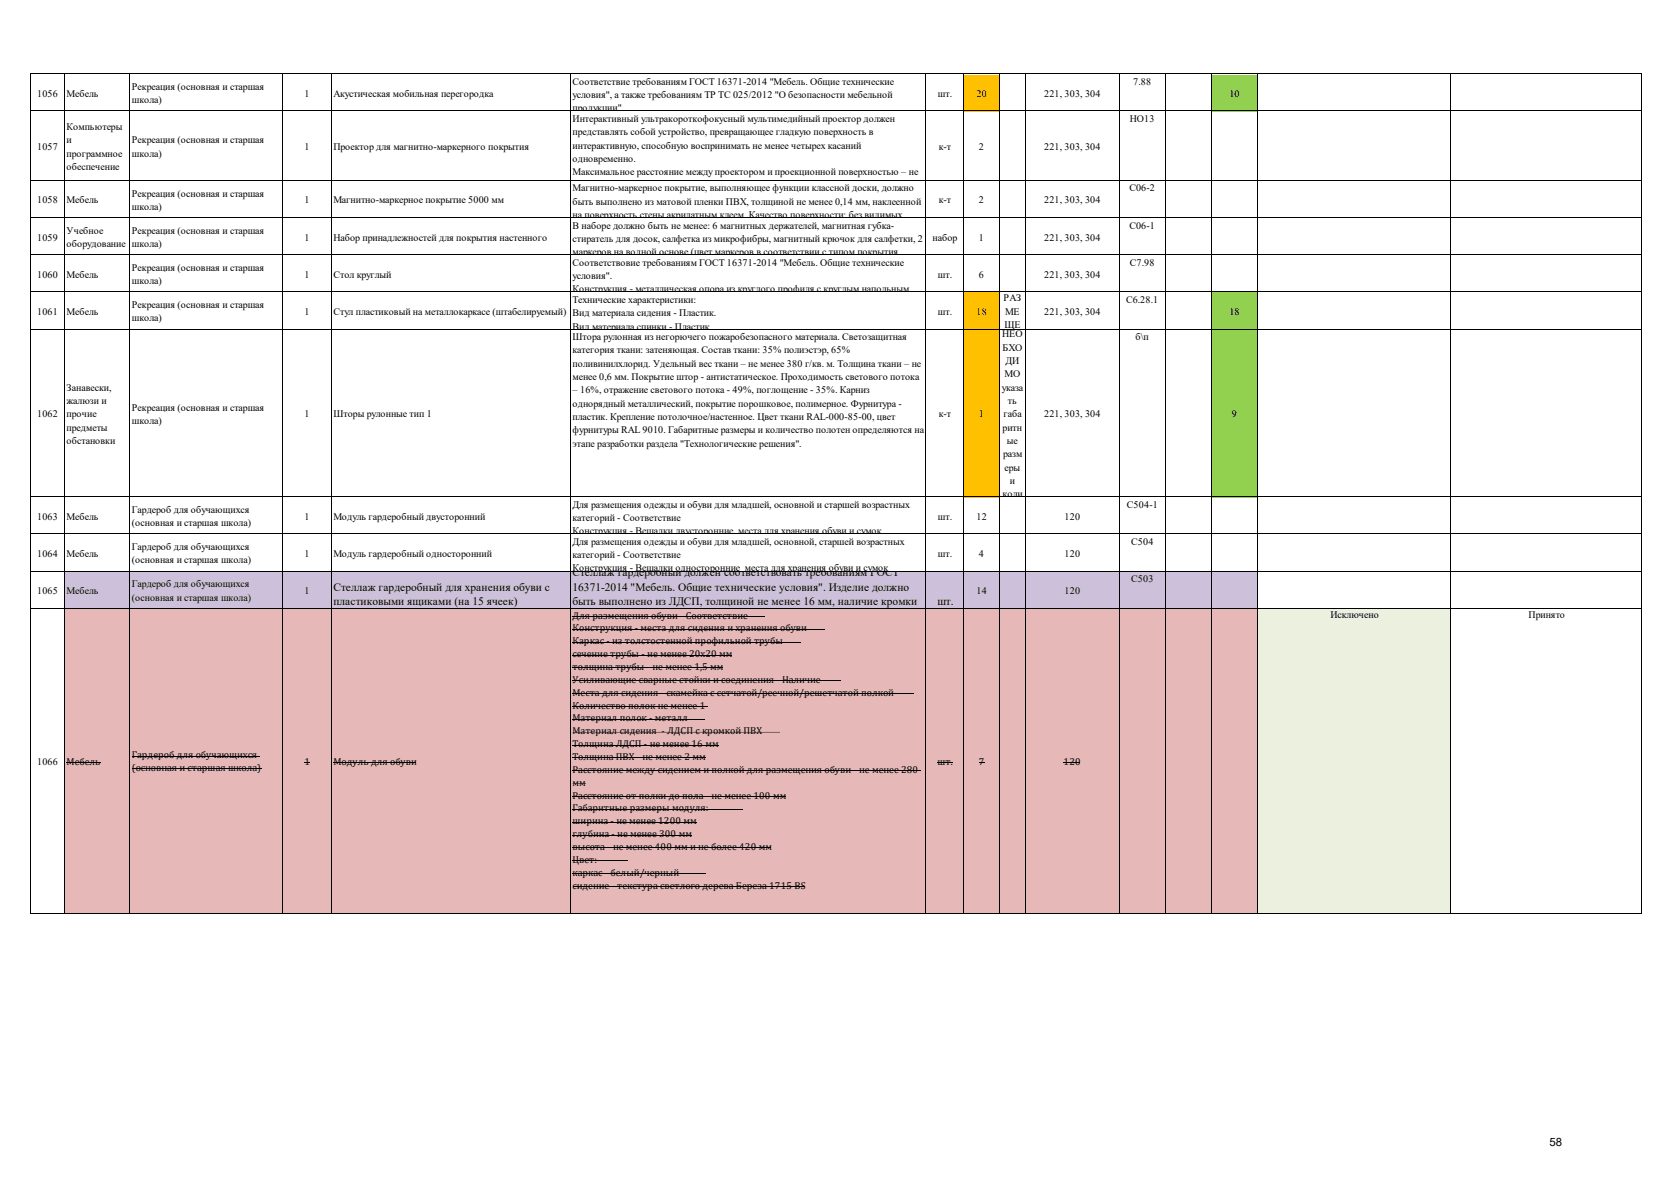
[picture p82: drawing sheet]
<svg xmlns="http://www.w3.org/2000/svg" width="297mm" height="210mm" viewBox="0 0 297 210" stroke-linecap="round" stroke-linejoin="round" font-family="sans-serif">
<defs><g id="words">
<g font-size="2">
<text x="59.3" y="105">Стеллаж гардеробный для хранения обуви с</text>
<text x="59.3" y="107.6">пластиковыми ящиками (на 15 ячеек)</text>
<text x="101.8" y="107.6">быть выполнено из ЛДСП, толщиной не менее 16 мм, наличие кромки</text>
<text x="101.8" y="102.4">Стеллаж гардеробный должен соответствовать требованиям ГОСТ</text>
<text x="101.8" y="105">16371-2014 &quot;Мебель. Общие технические условия&quot;. Изделие должно</text>
<text x="166.6" y="107.6">шт.</text>
<text x="275.4" y="203.8">58</text>
</g>
<g font-size="1.8">
<text x="6.6" y="17.2">1056</text>
<text x="11.8" y="17.2">Мебель</text>
<text x="23.4" y="16">Рекреация (основная и старшая</text>
<text x="54.1" y="17.2">1</text>
<text x="59.3" y="17.2">Акустическая мобильная перегородка</text>
<text x="101.8" y="15.1">Cоответствие требованиям ГОСТ 16371-2014 &quot;Мебель. Общие технические</text>
<text x="101.8" y="17.4">условия&quot;, а также требованиям ТР ТС 025/2012 &quot;О безопасности мебельной</text>
<text x="166.7" y="17.2">шт.</text>
<text x="173.6" y="17.2">20</text>
<text x="185.6" y="17.2">221, 303, 304</text>
<text x="201.4" y="15.1">7.88</text>
<text x="218.5" y="17.2">10</text>
<text x="11.8" y="23.1">Компьютеры</text>
<text x="23.4" y="18.4">школа)</text>
<text x="101.8" y="19.8">продукции&quot;</text>
<text x="101.8" y="21.7">Интерактивный ультракороткофокусный мультимедийный проектор должен</text>
<text x="200.8" y="21.7">HO13</text>
<text x="6.6" y="26.7">1057</text>
<text x="11.8" y="25.5">и</text>
<text x="11.8" y="27.9">программное</text>
<text x="23.4" y="25.5">Рекреация (основная и старшая</text>
<text x="23.4" y="27.9">школа)</text>
<text x="54.1" y="26.7">1</text>
<text x="59.3" y="26.7">Проектор для магнитно-маркерного покрытия</text>
<text x="101.8" y="24">представлять собой устройство, превращающее гладкую поверхность в</text>
<text x="101.8" y="26.4">интерактивную, способную воспринимать не менее четырех касаний</text>
<text x="101.8" y="28.8">одновременно.</text>
<text x="166.9" y="26.7">к-т</text>
<text x="174" y="26.7">2</text>
<text x="185.6" y="26.7">221, 303, 304</text>
<text x="11.8" y="30.2">обеспечение</text>
<text x="23.4" y="35">Рекреация (основная и старшая</text>
<text x="101.8" y="31.2">Максимальное расстояние между проектором и проекционной поверхностью – не</text>
<text x="101.8" y="34">Магнитно-маркерное покрытие, выполняющее функции классной доски, должно</text>
<text x="200.7" y="34">С06-2</text>
<text x="6.6" y="36.2">1058</text>
<text x="11.8" y="36.2">Мебель</text>
<text x="11.8" y="41.6">Учебное</text>
<text x="23.4" y="37.3">школа)</text>
<text x="23.4" y="41.6">Рекреация (основная и старшая</text>
<text x="54.1" y="36.2">1</text>
<text x="59.3" y="36.2">Магнитно-маркерное покрытие 5000 мм</text>
<text x="101.8" y="36.4">быть выполнено из матовой пленки ПВХ, толщиной не менее 0,14 мм, наклеенной</text>
<text x="101.8" y="38.8">на поверхность стены акрилатным клеем Качество поверхности: без видимых</text>
<text x="101.8" y="40.6">В наборе должно быть не менее: 6 магнитных держателей, магнитная губка-</text>
<text x="166.9" y="36.2">к-т</text>
<text x="174" y="36.2">2</text>
<text x="185.6" y="36.2">221, 303, 304</text>
<text x="200.7" y="40.6">С06-1</text>
<text x="6.6" y="42.8">1059</text>
<text x="11.8" y="43.9">оборудование</text>
<text x="23.4" y="43.9">школа)</text>
<text x="54.1" y="42.8">1</text>
<text x="59.3" y="42.8">Набор принадлежностей для покрытия настенного</text>
<text x="101.8" y="43">стиратель для досок, салфетка из микрофибры, магнитный крючок для салфетки, 2</text>
<text x="101.8" y="45.4">маркеров на водной основе (цвет маркеров в соответствии с типом покрытия</text>
<text x="101.8" y="47.2">Соответствовие требованиям ГОСТ 16371-2014 &quot;Мебель. Общие технические</text>
<text x="165.8" y="42.8">набор</text>
<text x="174" y="42.8">1</text>
<text x="185.6" y="42.8">221, 303, 304</text>
<text x="200.8" y="47.2">С7.98</text>
<text x="6.6" y="49.4">1060</text>
<text x="11.8" y="49.4">Мебель</text>
<text x="23.4" y="48.2">Рекреация (основная и старшая</text>
<text x="23.4" y="50.5">школа)</text>
<text x="54.1" y="49.4">1</text>
<text x="59.3" y="49.4">Стол круглый</text>
<text x="101.8" y="52">Конструкция - металлическая опора из круглого профиля с круглым напольным</text>
<text x="101.8" y="49.6">условия&quot;.</text>
<text x="101.8" y="53.9">Технические характеристики:</text>
<text x="166.7" y="49.4">шт.</text>
<text x="174" y="49.4">6</text>
<text x="178.4" y="53.6">РАЗ</text>
<text x="185.6" y="49.4">221, 303, 304</text>
<text x="200.1" y="53.9">С6.28.1</text>
<text x="6.6" y="56">1061</text>
<text x="11.8" y="56">Мебель</text>
<text x="23.4" y="54.8">Рекреация (основная и старшая</text>
<text x="23.4" y="57.2">школа)</text>
<text x="54.1" y="56">1</text>
<text x="59.3" y="56">Стул пластиковый на металлокаркасе (штабелируемый)</text>
<text x="101.8" y="58.6">Вид материала спинки - Пластик</text>
<text x="101.8" y="56.2">Вид материала сидения - Пластик.</text>
<text x="166.7" y="56">шт.</text>
<text x="173.6" y="56">18</text>
<text x="178.1" y="59.9">НЕО</text>
<text x="178.6" y="58.3">ЩЕ</text>
<text x="178.6" y="56">МЕ</text>
<text x="185.6" y="56">221, 303, 304</text>
<text x="218.5" y="56">18</text>
<text x="101.8" y="60.5">Штора рулонная из негорючего пожаробезопасного материала. Светозащитная</text>
<text x="101.8" y="62.8">категория ткани: затеняющая. Состав ткани: 35% полиэстэр, 65%</text>
<text x="101.8" y="65.2">поливинилхлорид. Удельный вес ткани – не менее 380 г/кв. м. Толщина ткани – не</text>
<text x="178.2" y="62.3">БХО</text>
<text x="178.7" y="64.7">ДИ</text>
<text x="201.8" y="60.5">б\п</text>
<text x="11.8" y="69.4">Занавески,</text>
<text x="11.8" y="71.8">жалюзи и</text>
<text x="101.8" y="67.6">менее 0,6 мм. Покрытие штор - антистатическое. Проходимость светового потока</text>
<text x="101.8" y="69.9">– 16%, отражение светового потока - 49%, поглощение - 35%. Карниз</text>
<text x="178" y="69.4">указа</text>
<text x="178.6" y="67.1">МО</text>
<text x="179.1" y="71.8">ть</text>
<text x="6.6" y="74.2">1062</text>
<text x="11.8" y="74.2">прочие</text>
<text x="11.8" y="76.5">предметы</text>
<text x="23.4" y="73">Рекреация (основная и старшая</text>
<text x="23.4" y="75.4">школа)</text>
<text x="54.1" y="74.2">1</text>
<text x="59.3" y="74.2">Шторы рулонные тип 1</text>
<text x="101.8" y="72.3">однорядный металлический, покрытие порошковое, полимерное. Фурнитура -</text>
<text x="101.8" y="74.7">пластик. Крепление потолочное/настенное. Цвет ткани RAL-000-85-00, цвет</text>
<text x="101.8" y="77.1">фурнитуры RAL 9010. Габаритные размеры и количество полотен определяются на</text>
<text x="166.9" y="74.2">к-т</text>
<text x="174" y="74.2">1</text>
<text x="178.2" y="76.5">ритн</text>
<text x="178.4" y="74.2">габа</text>
<text x="185.6" y="74.2">221, 303, 304</text>
<text x="218.9" y="74.2">9</text>
<text x="11.8" y="78.9">обстановки</text>
<text x="101.8" y="79.4">этапе разработки раздела &quot;Технологические решения&quot;.</text>
<text x="178.3" y="81.3">разм</text>
<text x="178.6" y="83.7">еры</text>
<text x="179" y="78.9">ые</text>
<text x="178.2" y="88.4">коли</text>
<text x="179.5" y="86">и</text>
<text x="6.6" y="92.4">1063</text>
<text x="11.8" y="92.4">Мебель</text>
<text x="23.4" y="91.2">Гардероб для обучающихся</text>
<text x="23.4" y="93.6">(основная и старшая школа)</text>
<text x="54.1" y="92.4">1</text>
<text x="59.3" y="92.4">Модуль гардеробный двусторонний</text>
<text x="101.8" y="90.3">Для размещения одежды и обуви для младшей, основной и старшей возрастных</text>
<text x="101.8" y="92.6">категорий - Соответствие</text>
<text x="101.8" y="95">Конструкция - Вешалки двусторонние места для хранения обуви и сумок</text>
<text x="166.7" y="92.4">шт.</text>
<text x="173.6" y="92.4">12</text>
<text x="189.2" y="92.4">120</text>
<text x="200.3" y="90.3">С504-1</text>
<text x="6.6" y="99">1064</text>
<text x="11.8" y="99">Мебель</text>
<text x="23.4" y="97.8">Гардероб для обучающихся</text>
<text x="23.4" y="100.2">(основная и старшая школа)</text>
<text x="54.1" y="99">1</text>
<text x="59.3" y="99">Модуль гардеробный односторонний</text>
<text x="101.8" y="96.9">Для размещения одежды и обуви для младшей, основной, старшей возрастных</text>
<text x="101.8" y="99.2">категорий - Соответствие</text>
<text x="101.8" y="101.6">Конструкция - Вешалки односторонние места для хранения обуви и сумок</text>
<text x="166.7" y="99">шт.</text>
<text x="174" y="99">4</text>
<text x="189.2" y="99">120</text>
<text x="201.1" y="96.9">С504</text>
<text x="6.6" y="105.6">1065</text>
<text x="11.8" y="105.6">Мебель</text>
<text x="23.4" y="104.4">Гардероб для обучающихся</text>
<text x="23.4" y="106.8">(основная и старшая школа)</text>
<text x="54.1" y="105.6">1</text>
<text x="173.6" y="105.6">14</text>
<text x="189.2" y="105.6">120</text>
<text x="201.1" y="103.5">С503</text>
<text x="101.8" y="112.3">Конструкция - места для сидения и хранения обуви</text>
<text x="101.8" y="110">Для размещения обуви - Соответствие</text>
<text x="236.5" y="109.9">Исключено</text>
<text x="271.7" y="109.9">Принято</text>
<text x="101.8" y="116.8">сечение трубы - не менее 20х20 мм</text>
<text x="101.8" y="119.1">толщина трубы - не менее 1,5 мм</text>
<text x="101.8" y="114.6">Каркас - из толстостенной профильной трубы</text>
<text x="101.8" y="123.7">Места для сидения - скамейка с сетчатой/реечной/решетчатой полкой</text>
<text x="101.8" y="126">Количество полок не менее 1</text>
<text x="101.8" y="121.4">Усиливающие сварные стойки и соединения - Наличие</text>
<text x="101.8" y="128.3">Материал полок - металл</text>
<text x="101.8" y="130.6">Материал сидения - ЛДСП с кромкой ПВХ</text>
<text x="6.6" y="136">1066</text>
<text x="11.8" y="136">Мебель</text>
<text x="23.4" y="134.8">Гардероб для обучающихся</text>
<text x="23.4" y="137.1">(основная и старшая школа)</text>
<text x="54.1" y="136">1</text>
<text x="59.3" y="136">Модуль для обуви</text>
<text x="101.8" y="132.8">Толщина ЛДСП - не менее 16 мм</text>
<text x="101.8" y="135.1">Толщина ПВХ - не менее 2 мм</text>
<text x="101.8" y="137.4">Расстояние между сидением и полкой для размещения обуви - не менее 280</text>
<text x="166.6" y="136">шт.</text>
<text x="174" y="136">7</text>
<text x="189.1" y="136">120</text>
<text x="101.8" y="139.7">мм</text>
<text x="101.8" y="142">Расстояние от полки до пола - не менее 100 мм</text>
<text x="101.8" y="144.3">Габаритные размеры модуля:</text>
<text x="101.8" y="146.6">ширина - не менее 1200 мм</text>
<text x="101.8" y="148.8">глубина - не менее 300 мм</text>
<text x="101.8" y="151.1">высота - не менее 400 мм и не более 420 мм</text>
<text x="101.8" y="153.4">Цвет:</text>
<text x="101.8" y="155.7">каркас - белый/черный</text>
<text x="101.8" y="158">сидение - текстура светлого дерева Береза 1715 BS</text>
</g>
</g></defs>
<path d="M171.3 13.3h6.4v6.5h-6.4z" fill="#ffc000"/>
<path d="M215.3 13.3h8.3v6.5h-8.3z" fill="#92d050"/>
<path d="M171.3 51.9h6.4v36.5h-6.4z" fill-rule="evenodd" fill="#ffc000"/>
<path d="M215.3 51.9h8.3v36.5h-8.3z" fill-rule="evenodd" fill="#92d050"/>
<path d="M11.4 101.5h212.2v6.7h-212.2z" fill-rule="evenodd" fill="#ccc0da"/>
<path d="M11.4 108.1h212.2v54.4h-212.2z" fill="#e6b8b7"/>
<path d="M223.5 108.1h34.4v54.4h-34.4z" fill="#ebf1de"/>
<g fill="none" stroke="#000" stroke-width=".18">
<path d="M5.5 13v149.5M5.6 13.1h286.2M5.6 19.7h286.2M11.4 13.2v149.3M23 13.2v149.3M50.3 13.2v149.3M58.8 13.2v149.3M101.3 13.2v149.3M164.6 13.2v149.3M171.3 13.2v149.3M177.6 13.2v149.3M182.2 13.2v149.3"/>
<path d="M199 13.2v149.3M207.1 13.2v149.3M215.3 13.2v149.3M223.5 13.2v149.3M257.8 13.2v149.3M291.8 13.2v149.3M5.6 32.1h286.2M5.6 38.7h286.2M5.6 45.3h286.2M5.6 51.9h286.2M5.6 58.5h286.2M5.6 88.3h286.2"/>
<path d="M5.6 94.9h286.2M5.6 101.5h286.2M5.6 108.1h286.2M101.8 109.6h34.2M101.8 111.9h44.9M101.8 114.2h40.5M101.8 116.5h28.4M101.8 118.7h26.7M11.8 135.6h6.1M23.4 134.4h22.7M23.4 136.7h23.1M59.3 135.6h14.6"/>
<path d="M101.8 121h47.6M101.8 123.3h60.7M101.8 125.6h24M101.8 127.9h23.5M101.8 130.2h36.8M101.8 132.5h26M101.8 134.8h23.7M101.8 137h62M101.8 139.3h2.4M166.6 135.6h2.7M189.1 135.6h2.9M101.8 141.6h37.9"/>
<path d="M101.8 143.9h30.3M101.8 146.2h22M101.8 148.5h21.2M101.8 150.8h35.3M101.8 153h9.8M101.8 155.3h23.8M101.8 157.6h41.2M5.6 162.4h286.2"/>
</g>
<path d="M54.1 135.6h1zM174 135.6h1z" fill="#000"/>
<use href="#words"/>
</svg>
